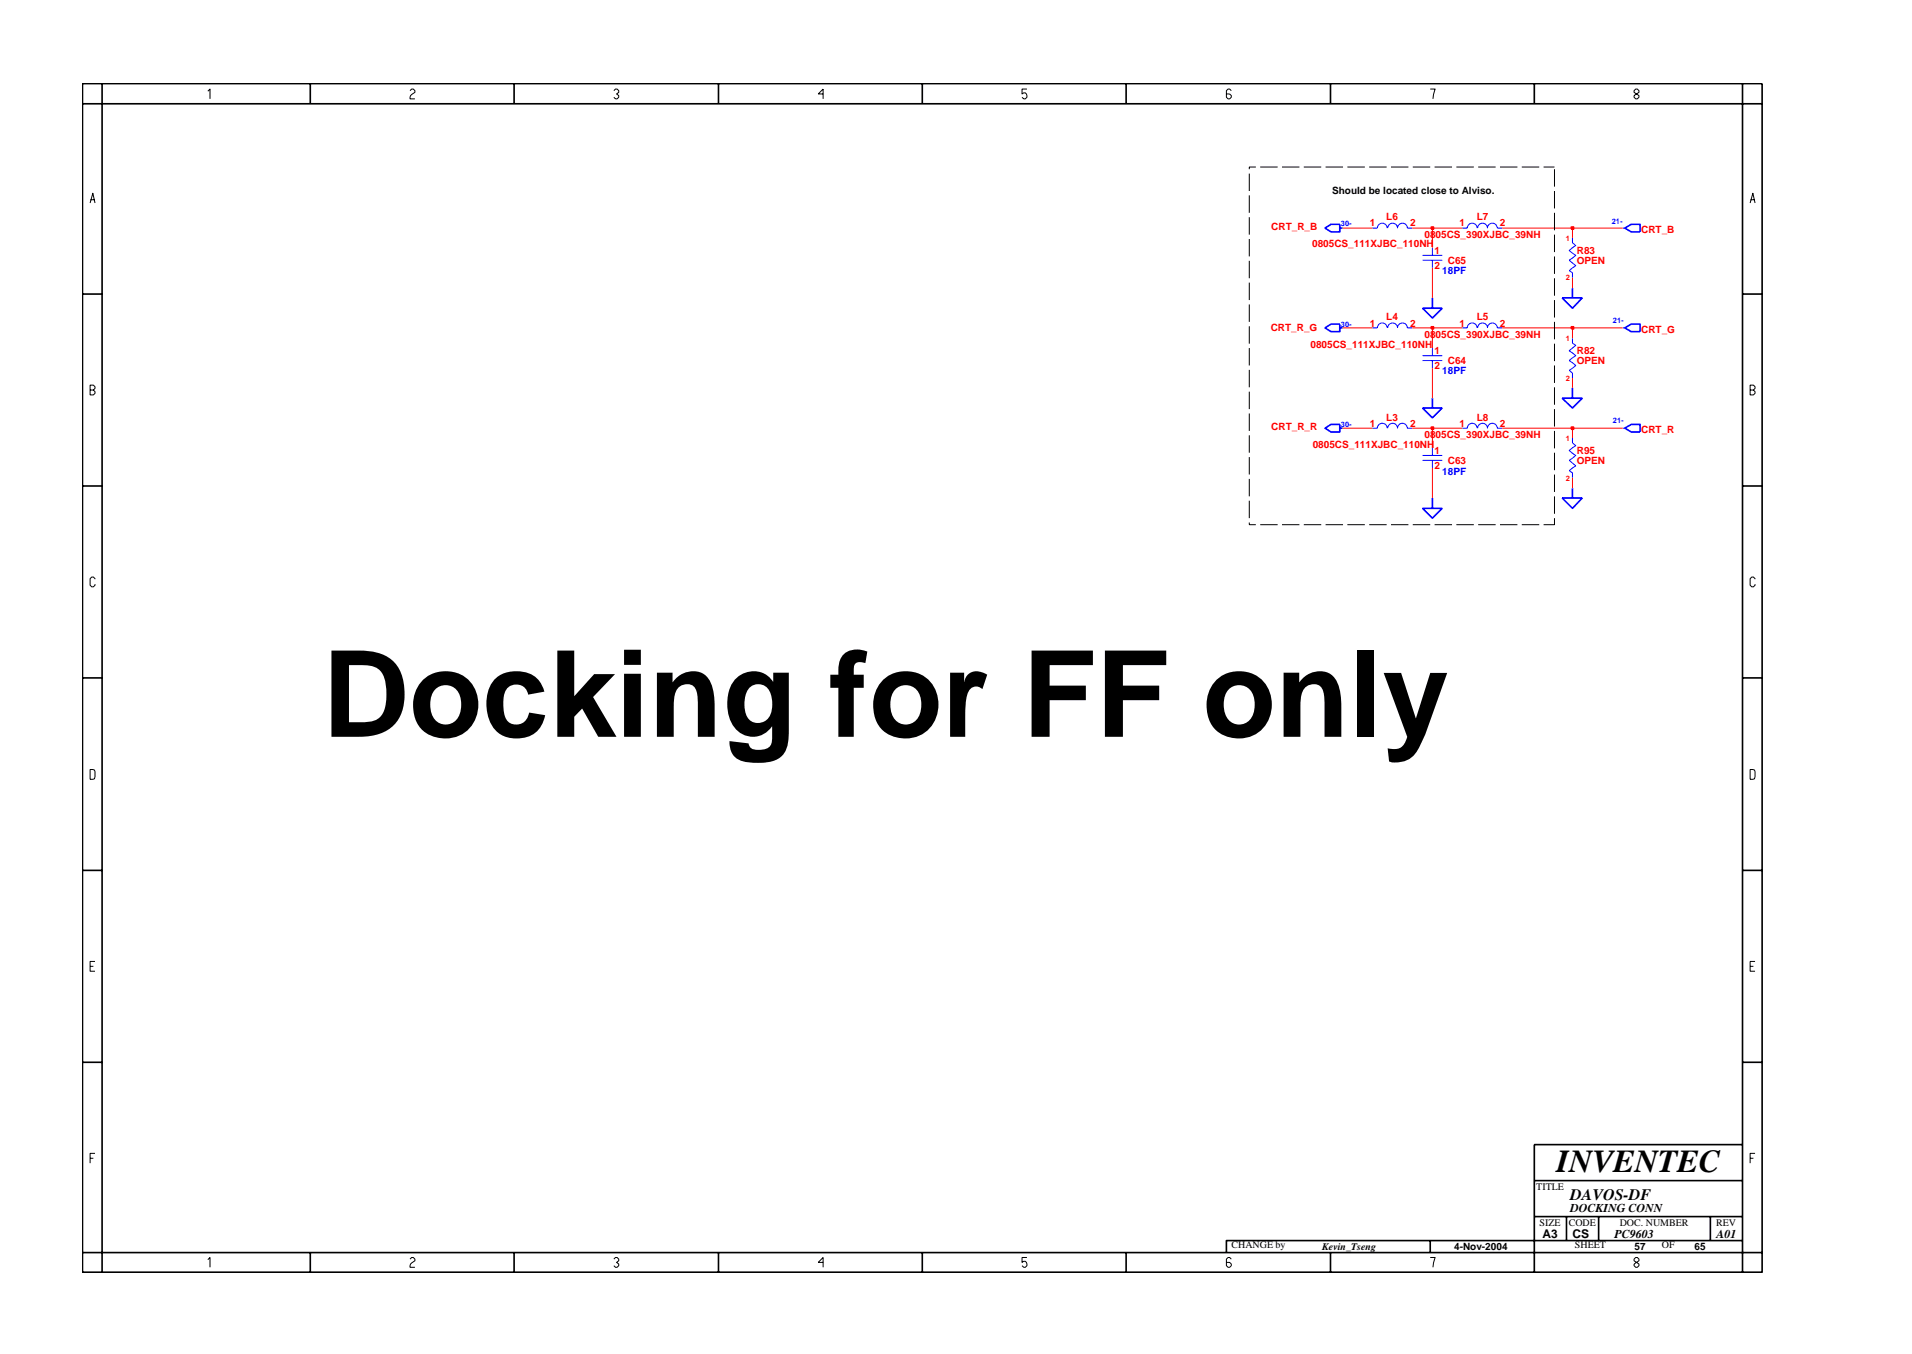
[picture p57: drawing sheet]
<svg xmlns="http://www.w3.org/2000/svg" width="297mm" height="210mm" viewBox="0 0 297 210" stroke-linecap="round" stroke-linejoin="round" font-family="sans-serif">
<defs><g id="words">
<text font-size="18.6" x="50.1" y="114.4">Docking for FF only</text>
<text font-size="5" x="241.8" y="182">INVENTEC</text>
<text font-size="2.5" x="244" y="186.3">DAVOS-DF</text>
<g font-size="1.9">
<text x="244" y="188.2">DOCKING CONN</text>
<text x="239.6" y="192.2">A3</text>
<text x="244.3" y="192.3">CS</text>
<text x="250.8" y="192.2">PC9603</text>
<text x="266.6" y="192.2">A01</text>
</g>
<g font-size="1.6" fill="#f00">
<text x="197.5" y="35.7">CRT_R_B</text>
<text x="212.8" y="35.2">1</text>
<text x="215.4" y="34.2">L6</text>
<text x="219.1" y="35.2">2</text>
<text x="226.8" y="35.2">1</text>
<text x="229.4" y="34.2">L7</text>
<text x="233" y="35.2">2</text>
<text x="203.8" y="38.3">0805CS_111XJBC_110NH</text>
<text x="221.3" y="36.9">0805CS_390XJBC_39NH</text>
<text x="222.9" y="39.5">1</text>
<text x="222.9" y="41.8">2</text>
<text x="224.9" y="41">C65</text>
<text x="245" y="39.5">R83</text>
<text x="245" y="41">OPEN</text>
<text x="255" y="36.2">CRT_B</text>
<text x="197.4" y="51.3">CRT_R_G</text>
<text x="212.8" y="50.7">1</text>
<text x="215.4" y="49.7">L4</text>
<text x="219.1" y="50.7">2</text>
<text x="221.3" y="52.5">0805CS_390XJBC_39NH</text>
<text x="226.8" y="50.7">1</text>
<text x="229.4" y="49.7">L5</text>
<text x="233" y="50.7">2</text>
<text x="255" y="51.7">CRT_G</text>
<text x="203.6" y="54">0805CS_111XJBC_110NH</text>
<text x="222.9" y="55">1</text>
<text x="222.9" y="57.3">2</text>
<text x="224.9" y="56.6">C64</text>
<text x="245" y="56.5">OPEN</text>
<text x="245" y="55">R82</text>
<text x="215.4" y="65.3">L3</text>
<text x="229.4" y="65.3">L8</text>
<text x="197.5" y="66.8">CRT_R_R</text>
<text x="203.9" y="69.6">0805CS_111XJBC_110NH</text>
<text x="212.8" y="66.2">1</text>
<text x="219.1" y="66.2">2</text>
<text x="221.3" y="68">0805CS_390XJBC_39NH</text>
<text x="222.9" y="70.6">1</text>
<text x="226.8" y="66.2">1</text>
<text x="233" y="66.2">2</text>
<text x="245" y="70.6">R95</text>
<text x="255" y="67.2">CRT_R</text>
<text x="222.9" y="72.8">2</text>
<text x="224.9" y="72.1">C63</text>
<text x="245" y="72.1">OPEN</text>
</g>
<g font-size="1.6">
<text x="207" y="30.2">Should be located close to Alviso.</text>
<text x="238.7" y="184.8">TITLE</text>
<text x="239.2" y="190.4">SIZE</text>
<text x="243.7" y="190.4">CODE</text>
<text x="251.6" y="190.4">DOC. NUMBER</text>
<text x="266.6" y="190.4">REV</text>
<text x="191.3" y="193.9">CHANGE by</text>
<text x="205.4" y="194.1">Kevin_Tseng</text>
<text x="225.9" y="194.1">4-Nov-2004</text>
<text x="244.7" y="193.9">SHEET</text>
<text x="253.9" y="194.1">57</text>
<text x="258.2" y="193.9">OF</text>
<text x="263.3" y="194.1">65</text>
</g>
<g font-size="1.6" fill="#00f">
<text x="224.1" y="42.6">18PF</text>
<text x="224.1" y="58.1">18PF</text>
<text x="224.1" y="73.7">18PF</text>
</g>
<g font-size="1.2" fill="#00f">
<text x="208.3" y="35.2">30-</text>
<text x="250.4" y="34.9">21-</text>
<text x="208.3" y="50.7">30-</text>
<text x="250.6" y="50.2">21-</text>
<text x="250.6" y="65.8">21-</text>
<text x="208.3" y="66.2">30-</text>
</g>
<g font-size="1.2" fill="#f00">
<text x="243.3" y="37.5">1</text>
<text x="243.3" y="43.5">2</text>
<text x="243.3" y="53">1</text>
<text x="243.3" y="59.1">2</text>
<text x="243.3" y="68.5">1</text>
<text x="243.3" y="74.6">2</text>
</g>
</g></defs>
<g fill="none" stroke="#00f" stroke-width=".16">
<path d="M213.2 35.4h.8a.76 .76 0 0 1 .7-.7 .76 .76 0 0 1 .8 .7M215.6 35.4a.76 .76 0 0 1 .8-.7 .76 .76 0 0 1 .7 .7 .76 .76 0 0 1 .8-.7 .76 .76 0 0 1 .7 .7h.8M221 39.7h3.1M222.5 38.5v1.2M227.2 35.4h.8a.76 .76 0 0 1 .7-.7 .76 .76 0 0 1 .8 .7M229.6 35.4a.76 .76 0 0 1 .7-.7 .76 .76 0 0 1 .8 .7 .76 .76 0 0 1 .7-.7 .76 .76 0 0 1 .8 .7h.8M244.3 36.9v.8l.5 .4-1 .8 1 .8-1 .7 1 .9-1 .7 .5 .4v.7M252.1 35.4h.3M213.2 50.9h.8a.76 .76 0 0 1 .7-.7 .76 .76 0 0 1 .8 .7M215.6 50.9a.76 .76 0 0 1 .8-.7 .76 .76 0 0 1 .7 .7 .76 .76 0 0 1 .8-.7 .76 .76 0 0 1 .7 .7h.8M221 40.4h3.1M221 55.2h3.1"/>
<path d="M221 56h3.1M222.5 40.4v1.2M222.5 54v1.2M222.5 56v1.2M227.2 50.9h.8a.76 .76 0 0 1 .7-.7 .76 .76 0 0 1 .8 .7M229.6 50.9a.76 .76 0 0 1 .7-.7 .76 .76 0 0 1 .8 .7 .76 .76 0 0 1 .7-.7 .76 .76 0 0 1 .8 .7h.8M244.3 52.5v.8l.5 .3-1 .9 1 .7-1 .8 1 .8-1 .7 .5 .4v.8M252.1 50.9h.3M213.2 66.5h.8a.76 .76 0 0 1 .7-.8 .76 .76 0 0 1 .8 .8M215.6 66.5a.76 .76 0 0 1 .8-.8 .76 .76 0 0 1 .7 .8 .76 .76 0 0 1 .8-.8 .76 .76 0 0 1 .7 .8h.8M221 70.7h3.1M221 71.5h3.1"/>
<path d="M222.5 69.5v1.2M222.5 71.5v1.2M227.2 66.5h.8a.76 .76 0 0 1 .7-.8 .76 .76 0 0 1 .8 .8M229.6 66.5a.76 .76 0 0 1 .7-.8 .76 .76 0 0 1 .8 .8 .76 .76 0 0 1 .7-.8 .76 .76 0 0 1 .8 .8h.8M244.3 68v.8l.5 .4-1 .8 1 .7-1 .8 1 .8-1 .8 .5 .3v.8M252.1 66.5h.3"/>
</g>
<g fill="none" stroke="#00f" stroke-width=".25">
<path d="M205.9 35.4l.9-.6h1.3v1.2h-1.3zM208.1 35.4h.5M252.4 35.4l1-.6h1.4v1.2h-1.4zM205.9 50.9l.9-.6h1.3v1.2h-1.3zM208.1 50.9h.5M221 47.9h3.1l-1.6 1.5zM222.5 46.3v1.6M242.7 46.3h3.1l-1.5 1.6zM244.3 44.7v1.6M252.4 50.9l1-.6h1.4v1.2h-1.4zM205.9 66.5l.9-.6h1.3v1.2h-1.3zM208.1 66.5h.5"/>
<path d="M221 78.9h3.1l-1.6 1.6zM221 63.4h3.1l-1.6 1.5zM222.5 61.8v1.6M222.5 77.3v1.6M242.7 61.8h3.1l-1.5 1.6zM242.7 77.3h3.1l-1.5 1.6zM244.3 60.2v1.6M244.3 75.8v1.5M252.4 66.5l1-.6h1.4v1.2h-1.4z"/>
</g>
<path d="M208.6 66.5h4.6M219.4 66.5h3.1v3M222.5 72.7v4.6M244.3 66.5v1.5M244.3 74.2v1.6" fill="none" stroke="#f00" stroke-width=".16"/>
<path d="M222.4 66.3h.3v.4h-.3z" fill-rule="evenodd" fill="#8e2323"/>
<path d="M222.4 66.3h.3v.4h-.3z" fill="none" stroke="#f00" stroke-width=".25"/>
<path d="M222.5 66.5h4.7M233.4 66.5h10.9" fill="none" stroke="#f00" stroke-width=".16"/>
<path d="M244.1 66.3h.4v.4h-.4z" fill-rule="evenodd" fill="#8e2323"/>
<path d="M244.1 66.3h.4v.4h-.4z" fill="none" stroke="#f00" stroke-width=".25"/>
<path d="M208.6 50.9h4.6M219.4 50.9h3.1v3.1M222.5 57.2v4.6M244.3 50.9v1.6M244.3 58.7v1.5M244.3 66.5h7.8" fill="none" stroke="#f00" stroke-width=".16"/>
<path d="M222.4 50.7h.3v.4h-.3z" fill-rule="evenodd" fill="#8e2323"/>
<path d="M222.4 50.7h.3v.4h-.3z" fill="none" stroke="#f00" stroke-width=".25"/>
<path d="M222.5 50.9h4.7M233.4 50.9h10.9" fill="none" stroke="#f00" stroke-width=".16"/>
<path d="M244.1 50.7h.4v.4h-.4z" fill-rule="evenodd" fill="#8e2323"/>
<path d="M244.1 50.7h.4v.4h-.4z" fill="none" stroke="#f00" stroke-width=".25"/>
<path d="M208.6 35.4h4.6M219.4 35.4h3.1v3.1M244.3 35.4v1.5M222.5 41.6v4.7M244.3 50.9h7.8M244.3 43.1v1.6" fill="none" stroke="#f00" stroke-width=".16"/>
<path d="M222.4 35.2h.3v.4h-.3z" fill-rule="evenodd" fill="#8e2323"/>
<path d="M222.4 35.2h.3v.4h-.3z" fill="none" stroke="#f00" stroke-width=".25"/>
<path d="M222.5 35.4h4.7M233.4 35.4h10.9" fill="none" stroke="#f00" stroke-width=".16"/>
<path d="M244.1 35.2h.4v.4h-.4z" fill-rule="evenodd" fill="#8e2323"/>
<path d="M244.1 35.2h.4v.4h-.4z" fill="none" stroke="#f00" stroke-width=".25"/>
<path d="M244.3 35.4h7.8" fill="none" stroke="#f00" stroke-width=".16"/>
<g fill="none" stroke="#000" stroke-width=".25">
<path d="M12.8 13h261v184.6h-261zM12.8 16.1h261M15.9 13v184.6M48.2 13v3.1M79.9 13v3.1M111.6 13v3.1M143.3 13v3.1M174.9 13v3.1M206.7 13v3.1M238.4 13v3.1M270.7 13v184.6M12.8 45.7h3.1"/>
<path d="M270.7 45.7h3.1M12.8 75.5h3.1M270.7 75.5h3.1M12.8 105.3h3.1M270.7 105.3h3.1M12.8 135.2h3.1M270.7 135.2h3.1M12.8 165h3.1M270.7 165h3.1M270.7 177.7h-32.3v19.9M12.8 194.5h261M48.2 194.5v3.1"/>
<path d="M79.9 194.5v3.1M111.6 194.5v3.1M143.3 194.5v3.1M174.9 194.5v3.1M206.7 194.5v3.1M222.2 192.6v1.9M238.4 183.3h32.3M238.4 188.9h32.3M243.4 188.9v3.7M248.4 188.9v3.7M265.7 188.9v3.7M270.7 192.6h-80.2v1.9"/>
</g>
<g fill="none" stroke="#000" stroke-width=".16">
<path d="M32.3 14.2l.3-.4v1.6M63.7 14.1l.3-.3h.2l.3 .3v.2l-.5 .4-.3 .4v.3h.8M95.4 14.1l.2-.3h.3l.2 .3v.2l-.3 .3 .3 .2v.3l-.2 .3h-.3l-.2-.3M127.9 14.6h-.8l.8-.8v1.6M159.5 13.8h-.7v.8l.2-.2a.5 .5 0 0 1 .5 .7l-.2 .3h-.3l-.2-.3M191.3 14.1l-.3-.3h-.2l-.3 .3v1l.3 .3h.2l.3-.3v-.3l-.3-.2h-.5M222.2 13.8h.8l-.4 1.6M253.9 14.1l.2-.3h.3l.2 .3v.2l-.7 .5v.3l.2 .3h.3l.2-.3v-.3l-.7-.5zM14 31.5l.4-1.5 .4 1.5M14.1 31h.6M194.1 27v2.7M194.1 30.3v2.7"/>
<path d="M194.1 33.7v2.7M194.1 37.1v2.7M195.1 25.9h-1v.4M195.8 25.9h2.7M199.2 25.9h2.7M202.6 25.9h2.7M205.9 25.9h2.7M209.3 25.9h2.7M212.7 25.9h2.7M216.1 25.9h2.7M219.5 25.9h2.7M222.9 25.9h2.7"/>
<path d="M226.3 25.9h2.7M229.6 25.9h2.8M233 25.9h2.7M236.4 25.9h2.7M239.8 25.9h1.7M241.5 26.3v2.7M241.5 29.7v2.7M241.5 33v2.8M241.5 36.4v2.7M241.5 39.8v2.7M271.9 31.5l.4-1.5 .4 1.5M272 31h.6"/>
<path d="M14 59.8h.5l.3 .3v.2l-.3 .3 .3 .2v.3l-.3 .2h-.5zM194.1 40.5v2.7M194.1 43.9v2.7M194.1 47.3v2.7M194.1 50.7v2.7M194.1 54v2.8M194.1 57.4v2.7M241.5 43.2v2.7M241.5 46.6v2.7M241.5 50v2.7M241.5 53.4v2.7M241.5 56.8v2.7"/>
<path d="M14 60.6h.5M194.1 60.8v2.7M194.1 64.2v2.7M194.1 67.6v2.7M194.1 71v2.7M194.1 74.4v2.7M194.1 77.8v2.7M241.5 60.1v2.8M241.5 63.5v2.7M241.5 66.9v2.7M241.5 70.3v2.7M241.5 73.7v2.7"/>
<path d="M241.5 77.1v2.7M271.9 60.6h.5l.3-.3v-.2l-.3-.3h-.5v1.5h.5l.3-.2v-.3l-.3-.2M14.8 89.9l-.3-.3h-.2l-.3 .3v1l.3 .2h.2l.3-.2v-.2M194.1 81.1v.4h1M195.8 81.5h2.7M199.2 81.5h2.7M202.6 81.5h2.7M205.9 81.5h2.7M209.3 81.5h2.7M212.7 81.5h2.7M216.1 81.5h2.7M219.5 81.5h2.7"/>
<path d="M222.9 81.5h2.7M226.3 81.5h2.7M229.6 81.5h2.8M233 81.5h2.7M236.4 81.5h2.7M241.5 80.5v1h-1.7M272.7 89.9l-.3-.3h-.3l-.2 .3v1l.2 .2h.3l.3-.2v-.2M14 119.5l.7 .1 .1 .2-.1 1.1-.7 .1zM271.9 119.5l.7 .1 .1 .2-.1 1.1-.7 .1zM14 150.1h.5M14.8 149.3h-.8v1.5h.8M271.9 150.1h.5"/>
<path d="M272.7 149.3h-.8v1.5h.8M14 179.9h.5M14.8 179.1h-.8v1.5M271.9 179.9h.5M272.7 179.1h-.8v1.5M32.3 195.6l.3-.3v1.5M63.7 195.5l.3-.2h.2l.3 .2v.3l-.7 .5-.1 .2v.3h.8M95.4 195.5l.2-.2h.3l.2 .2v.3l-.3 .2 .3 .3v.2l-.2 .3h-.3l-.2-.3M127.9 196h-.8l.8-.7v1.5M159.5 195.3h-.7v.7l.2-.1a.5 .5 0 0 1 .5 .6l-.2 .3h-.3l-.2-.3M191.3 195.5l-.3-.2h-.2l-.3 .2v1l.3 .3h.2l.3-.3v-.2l-.3-.3h-.5M222.2 195.3h.8l-.4 1.5"/>
<path d="M254.1 195.3l-.2 .2v.3l.7 .5v.2l-.2 .3h-.3l-.2-.3v-.2l.7-.5v-.3l-.2-.2z"/>
</g>
<use href="#words"/>
</svg>
